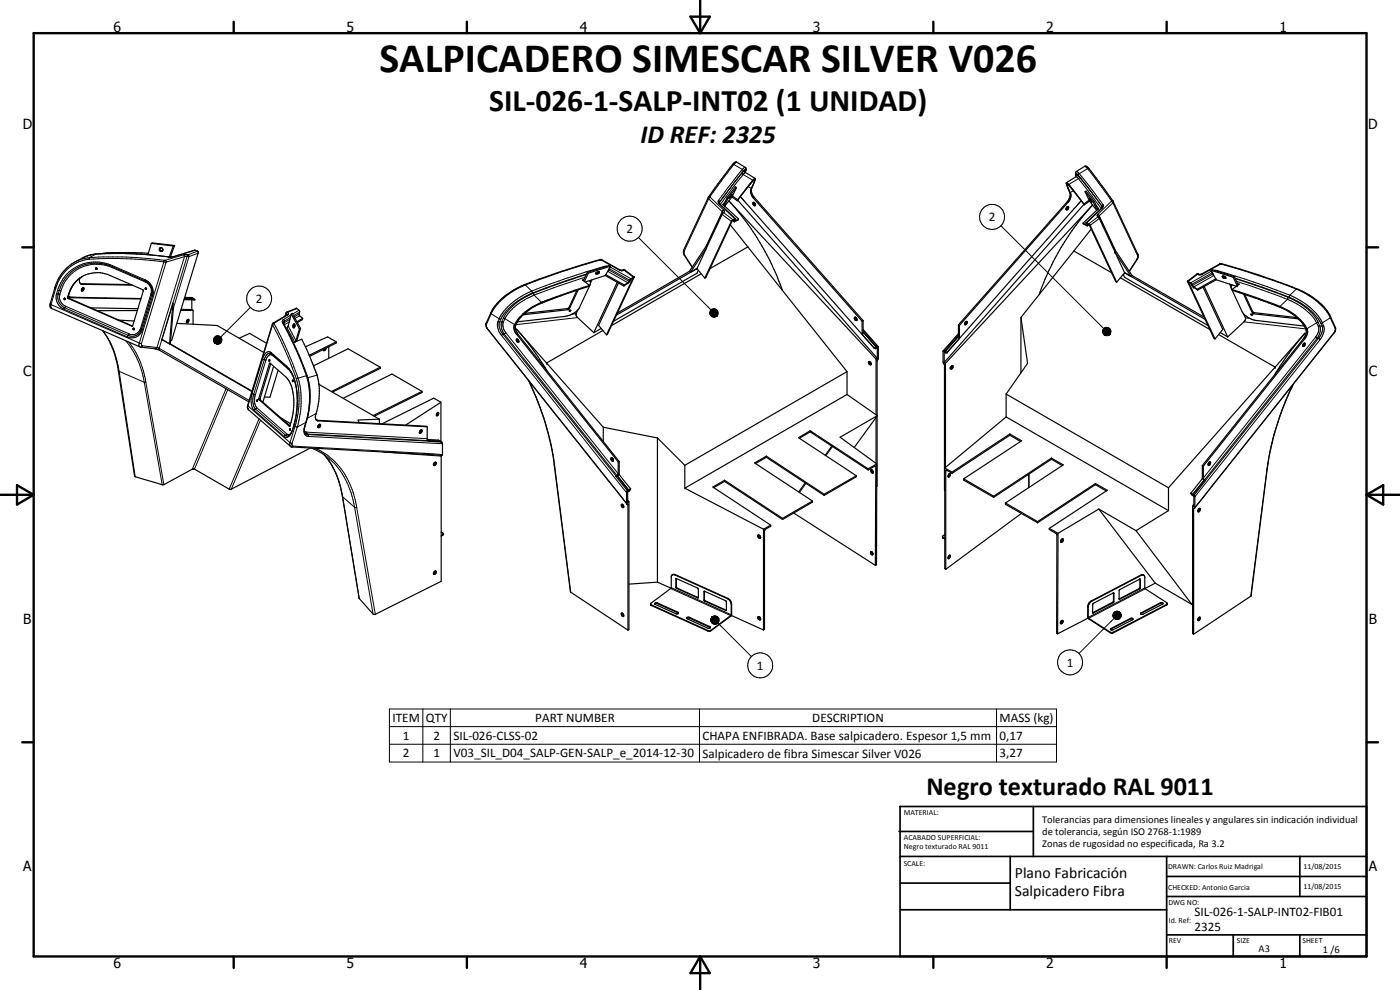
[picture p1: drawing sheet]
<svg xmlns="http://www.w3.org/2000/svg" width="420mm" height="297mm" viewBox="0 0 420 297" stroke-linecap="round" stroke-linejoin="round" font-family="sans-serif">
<defs><g id="words">
<text font-size="12.6" x="113.9" y="21.5">SALPICADERO SIMESCAR SILVER V026</text>
<text font-size="9.4" x="146.8" y="33.4">SIL-026-1-SALP-INT02 (1 UNIDAD)</text>
<g font-size="7.9">
<text x="192.2" y="42.8">ID REF: 2325</text>
<text x="278" y="238.4">Negro texturado RAL 9011</text>
</g>
<g font-size="4.7">
<text x="304.6" y="263.5">Plano Fabricación</text>
<text x="304.6" y="268.9">Salpicadero Fibra</text>
</g>
<g font-size="4.2">
<text x="34" y="9.6">6</text>
<text x="104" y="9.6">5</text>
<text x="174" y="9.6">4</text>
<text x="244" y="9.6">3</text>
<text x="314" y="9.6">2</text>
<text x="384" y="9.6">1</text>
<text x="6.8" y="38.7">D</text>
<text x="410.6" y="38.7">D</text>
<text x="7" y="112.9">C</text>
<text x="410.8" y="112.9">C</text>
<text x="7" y="187.1">B</text>
<text x="410.8" y="187.1">B</text>
<text x="7" y="261.4">A</text>
<text x="410.8" y="261.4">A</text>
<text x="34" y="290.4">6</text>
<text x="104" y="290.4">5</text>
<text x="174" y="290.4">4</text>
<text x="244" y="290.4">3</text>
<text x="314" y="290.4">2</text>
<text x="384" y="290.4">1</text>
</g>
<g font-size="3.9">
<text x="188" y="69.9">2</text>
<text x="296.7" y="66.4">2</text>
<text x="76.8" y="90.9">2</text>
<text x="227.1" y="200.9">1</text>
<text x="320.2" y="200">1</text>
<text x="117.8" y="216.6">ITEM</text>
<text x="120.9" y="222">1</text>
<text x="127.8" y="216.7">QTY</text>
<text x="130.1" y="222">2</text>
<text x="136.1" y="222">SIL-026-CLSS-02</text>
<text x="160.6" y="216.6">PART NUMBER</text>
<text x="243.8" y="216.7">DESCRIPTION</text>
<text x="300" y="216.7">MASS (kg)</text>
<text x="300" y="222">0,17</text>
<text x="120.9" y="227.2">2</text>
<text x="130.1" y="227.2">1</text>
<text x="136.1" y="227.2">V03_SIL_D04_SALP-GEN-SALP_e_2014-12-30</text>
<text x="210.8" y="222">CHAPA ENFIBRADA. Base salpicadero. Espesor 1,5 mm</text>
<text x="210.8" y="227.4">Salpicadero de fibra Simescar Silver V026</text>
<text x="300" y="227.2">3,27</text>
<text x="358.5" y="275">SIL-026-1-SALP-INT02-FIB01</text>
<text x="358.5" y="279.4">2325</text>
</g>
<g font-size="3.1">
<text x="312.7" y="246.8">Tolerancias para dimensiones lineales y angulares sin indicación individual</text>
<text x="312.7" y="250.4">de tolerancia, según ISO 2768-1:1989</text>
<text x="312.7" y="254">Zonas de rugosidad no especificada, Ra 3.2</text>
<text x="377.7" y="285.6">A3</text>
<text x="397" y="285.9">1 /6</text>
</g>
<g font-size="2.4">
<text x="271.2" y="244.4">MATERIAL:</text>
<text x="271.3" y="252">ACABADO SUPERFICIAL:</text>
<text x="271.3" y="254.6">Negro texturado RAL 9011</text>
<text x="271.2" y="259.7">SCALE:</text>
<text x="350.6" y="260.8">DRAWN: Carlos Ruiz Madrigal</text>
<text x="391.2" y="260.6">11/08/2015</text>
<text x="350.6" y="267">CHECKED: Antonio Garcia</text>
<text x="391.2" y="266.7">11/08/2015</text>
<text x="350.6" y="271.4">DWG NO:</text>
<text x="350.8" y="276.9">Id. Ref:</text>
<text x="350.8" y="282.8">REV</text>
<text x="371.2" y="282.9">SIZE</text>
<text x="390.9" y="282.9">SHEET</text>
</g>
</g></defs>
<g fill="none" stroke="#000" stroke-width=".35">
<path d="M218.3 59.2l.2 .3M218.3 59.2l-1.1 2.2-.3-.1 .6 .5M218.5 59.5l-1 2.3M219.1 59.2v.1M219.4 58.8l-.3 .5M219.4 58.8h.1M219.5 58.5l-.4 .7M219.6 58.5v-.2l-.2 .5M219.7 59.1l-2.2 2.7M219.7 59.1l1.6 1.1M219.8 58.8l-.1 .3M219.8 58.8l1.6 1.1"/>
<path d="M221 56.3l-.3-.3-2.4 3.2M221 56.3l-1.2 2.5M221 56.3l-2.5 3.2M221.4 59.9l-.1 .3M222.2 59l40.2 45.5M223.6 51.6l.1 .1M223.6 51.5v.1M223.7 51.7v-.2a.95 .95 0 0 0-.1-1.3l-2.5-1.5-.4-.1a7.7 7.7 0 0 0-2.5 3l-5.6 7.5-7.4 15.9 .1 1.5 2.4 3.7M223.7 51.7l2.9 1.9M225.8 54.4v.1M226.2 55l.2-1.1-1.2 1.3-3.9 5M226.2 55l-.2 .4a3.1 3.1 0 0 0-.4 3.3l33.1 37.7"/>
<path d="M226.2 55l-.1 .4a2.74 2.74 0 0 0 .3 3.8l32.6 37M226.6 53.6l-.4 1.4M226.6 53.6l-.8 .7-4.4 5.6M320.1 54.8l.1 .9 .9 2.1M320.1 54.8l.9 .9 4.3 5.5M320.5 56.3l.6 1.5M320.5 56.3l-.3-1.1 1.4 1.3 3.8 5M321.1 57.8v1.3l-.8 1.4-32.7 37M321.1 57.8a1.92 1.92 0 0 1 0 1.9l-.5 .9-32.7 37M323 53l-2.9 1.8M323 53l-.2-.8 .2-.8 2.7-1.6 .5 .2 7.8 10.3 7.5 16.2-.1 1.2-2.4 3.7M323.1 52.8l-.1 .2"/>
<path d="M323.2 52.7v.1M323.2 52.8h-.1M325.7 57.5l.3-.2 2.5 3.2M325.7 57.5l1.1 2.6M325.7 57.5l2.4 3.2M327 59.6l.5 .6M327 59.6h.1M327.1 59.6l.5 .9M27.5 79a13.3 13.3 0 0 1 6.2 1l9.9 4.3a3.4 3.4 0 0 1 1.9 4.1l-3.5 11.3M44.5 76l-9.1-.2-4.9 .3M45.4 73l6.6 .8M45.4 73l-1 3.4"/>
<path d="M45.4 73l.4-.1 6.6 .8M48.2 74.3l-.2 .6 .4 .5h.3M52 73.8l-1.2 3.3M52.4 73.7l-1.3 3.4M52.4 73.7l-.4 .1M183.2 79.9l-.4-.2-6.5 2M183.2 79.9l-1.4 2.5M183.2 79.9l-6.6 2.1M212 74.4l-2.8 6.2M212 74.4l-4.8 7.3M212.3 73.3l-5.4 8.1M215.8 60.7l.3 .6 4.6 4.3"/>
<path d="M216.9 63.8l-4.7 9.8-.2 .8M216.9 63.8h.1M217.5 61.8l4.1 3.9M219.2 67.5l5.2 6.6M219.5 66.3l-8 17.1M219.5 66.3h.1M219.9 66.2l.4 .3M220.2 66.5l.2-.6-.6 .3-7.9 17-.4 .2M220.2 66.5h.1M220.3 66.5h.1M220.4 66.5h.1M220.8 65.7l-1.3 .6"/>
<path d="M220.8 65.7l-.2 .5 1-.5M221.4 60.1l41.9 47.4M221.6 65.7v.3l-1.2 .5M224.4 74.1l-11.3 6.5M224.4 74.1l29.8 37.4M226 60.7a.62 .62 0 0 1 .6 .3 .62 .62 0 0 1 0 .7l-.6-.4zM226.2 60.7l.2 .6 .4 .3M320.5 62l-.4 .2-.2 .6M320.5 62h.1a.57 .57 0 0 1 0 .7 .57 .57 0 0 1-.6 .2l-.1-.1M320.5 62l-.1 .4-.5 .4M322.3 75.3l-15.9 19.9M322.3 75.3l11.3 6.5"/>
<path d="M324.4 60.2l-40.1 45.5-.6-.3M325 67l1 .4M325 67l1.3 .8M325.3 61.2l.1 .3M325.3 61.3l-41.9 47.5M325.9 66.9l.2 .5M326 66.8l-.1 .1M326 66.8h.1M326 66.8l.1 .1M326 67.4h.1M326.1 66.9l1.1 .7M326.3 67.7v.1"/>
<path d="M326.3 67.7v-.5l.6 .3 7.9 17 .3 .2M326.8 67.4l-.4 .3M326.8 67.2v.1M326.8 60.1l.2 .2M326.8 60.1l-1.5 1.1M327 60.3l2.1 2.8M327 60.3l-1.6 1.2M327.2 67.6h.1M327.2 67.6l7.9 17.1M327.4 60.2l.2 .3M327.5 68.7l-5.2 6.6M327.6 60.3v.2"/>
<path d="M327.6 60.5h.1M328.1 60.7l1.1 2.3M328.5 60.5l.9 2.2h.2M328.5 60.5l-.4 .2M329.2 63l-4.2 4M329.7 62.6l-.5 .4M329.8 65l.2 .2 4.5 9.6 .1 .9M330.8 62l-.2 .5-4.6 4.3M330.8 62.1h.1M334.3 74.5l5.5 8.2M334.6 75.7l2.9 6.1M334.6 75.7l4.9 7.3"/>
<path d="M19.4 89.5v.3h.2M20.4 89.3l21.9 .4M20.5 88.8l.5 .4M20.6 88.9l.8 .3 20.9 .4M23.4 83.9a9.3 9.3 0 0 0-2.9 5.4l19.3 8.5M24.2 85.1l15.1 .3M24.6 86.6l.4-.3a.63 .63 0 0 1 .1 .7 .63 .63 0 0 1-.6 .3zM24.6 83a9 9 0 0 0-4.2 6.5l19.4 8.3M24.9 86.3l-.4 .9M27.3 92.4l14.1 .2M28.9 80.4l.1 .4M29.1 80.8h-.3l-.1-.4h.3l.1 .4"/>
<path d="M30.8 99.2a25.9 25.9 0 0 1 4.7 12l5 31.8 8.4 2.5 8.8-4.7 .6-.1 10.8 6.2 24.1-12.5M35.7 96.1l4.6 .2M39.7 85.6l-15-.3-.4-.1-.4-.4v-1.3a9.2 9.2 0 0 1 9.1-.9l10 4.5-3.2 10.7M39.9 98.6h.4l-.1 .3-.2-.1zM40.1 98.5v.3h.2M41.2 93.2h-12M43.7 86.4l.1 .3 .2 .1M43.8 86.4l.2 .2-.1 .2M43.8 86.4l-.3 .3 .4 .1M51.9 91l.1 1.5M51.9 91l-1 12.2M51.9 91l-3.3 10.9 2.3 1.3"/>
<path d="M52 92.5h.1M52 92.5l-.9 10.7M53.1 97l12.1 .7 14 8M54.3 93.1h3.6M54.3 92.8l3.3 .1M55.4 89.3h2.1M55.4 89.2l2 .1M56.1 96.1l.4-.3a.51 .51 0 0 1 .1 .7 .51 .51 0 0 1-.6 .2zM56.4 95.8l-.4 .8M57.5 89.3l1 .5h-3.2M57.5 89.3l.4 .2h-2.5M57.6 90v2.9"/>
<path d="M57.6 92.9l.3 .2M57.9 93.1v4.2M58.3 89.8l-3.1 .1M85 96.8a87.3 87.3 0 0 1 7.7 18l.2 1.2a26.4 26.4 0 0 1-1.4 11.9l-.2 1.4 .4 .9M85.6 94.7l.5-1.1 2.9-1.1 .9 .8-.1 1.3 1 .9M86.1 94.4v.1M86.1 94.5l-4.4 2.7-7.4 24.4-.1 .6 .4 .7 12.9 11.2 45.1 2.6M86.4 97.9v.1M87.4 94.2l-.9 3.6-.4 .5M87.4 94.2l2.5 4.5M87.4 94.2l.3-.2 2.5 4.6M88.4 97.3l-.1 1"/>
<path d="M88.4 97.3h-.3l-.2 .4 .1 .6h.3M89.9 98.7l-1.1 3.5-.4 .5 .6-.3M90.2 98.6l-1.2 3.8M90.2 98.6l-.3 .1M90.8 95.5l-.1 .4-1.5 .9M90.8 95.5l-1.7 1.1M170.8 93.3l.5-.2-.2 .2zM171.3 93.1h.1M173.1 87.1l-2.4 5.3-.2 .1-13 1.5M173.4 93l-.5 1.2 .2 .8 5.1 4.8M173.5 87l-2.8 5.8-13.7 1.6M175.4 84.5l1.5 1.1"/>
<path d="M176.3 81.7l-1.1 2.3h-.4l.6 .5M176.3 81.7l.3 .3M176.6 82l-1.2 2.5M176.9 85.6l-.1 .3-12.3 4.3a18.7 18.7 0 0 0-9.1 6.2 2.49 2.49 0 0 0-.6 2.7l.6 1.1 30.4 38.3M176.9 85.6l-13.1 4.6a17.9 17.9 0 0 0-9.1 6.7 2.82 2.82 0 0 0 .3 3.3l30.5 38.4M176.9 84.2l.3 .4-.1 .9-3.2 6.8a6.3 6.3 0 0 1-4.5 2.7l-14.1 1.6M177 84.2l.2 .3M177.6 84l-.4 .9M178.8 82.1v.1M178.9 81.9l.9-.3a.64 .64 0 0 1-1 .5zM179.7 81.5l-.9 .4M179.7 81.5l.1 .1"/>
<path d="M180.4 98.6l-2.2 1.2M181 99.1l-17 9.8M181.6 82.7l-6 1.9M181.6 82.7l5.6 3.1M181.8 82.4l-.2 .3M181.8 82.4l5.6 3.1M185.2 84.7l-7 15.1M185.6 84.9l-5.9 12.7 2.3 2.9M187.2 85.8l1.3-.9 .8-1 .7-.5-8 17.1M187.4 85.5a3.8 3.8 0 0 0 1.9-1.8l1-.6-8 17.2-.3 .2M187.4 85.5l-.2 .3M190.3 83.1l-2.9-2.2-1.2 .2-5.7-3.2a185.8 185.8 0 0 0-24.7 8.2l-4 2.5a14 14 0 0 0-4.4 5.2l-1.6 3.4 .1 .8 .4 .6 41.8 52.6"/>
<path d="M206.9 81.4l.3 .3M206.9 81.4l-21.6 12.5M209.2 80.6h.1M209.2 80.6l2.3 2.8M209.2 80.6l-24.2 13.9M209.2 80.6l-2 1.1M209.6 81.1l-.4 .9-25.1 14.4M210.5 82.1l-26.9 15.6M234.8 87.1a77.9 77.9 0 0 0-16-26.8l44.1 47.4M256.7 95.2a.52 .52 0 0 0-.2 .7 .52 .52 0 0 0 .7 .2M256.7 95.2l.3 .2 .2 .7M256.7 95.2v.4l.5 .4"/>
<path d="M258.7 96.4v3.9M259 98.8l4.6 5.2M259 96.2v3.7h.3M259 96.2l-.3 .2M259.3 99.9l3.7 4.2 .6-.1M259.3 99.9l-.6 .4M259.7 99.7l3.6 4.2-.9 .6M259.7 99.7l-.4 .2M287.6 97.5v3.7M287.6 97.5l.3 .1M287.9 97.6v4l-.6-.4M289.9 96.4h.2a.61 .61 0 0 1 .1 .7 .61 .61 0 0 1-.7 .3v-.6z"/>
<path d="M290 96.4l-.1 .5-.4 .4M306.4 95.2v16.7M306.4 95.2l2 13.8-6.4 9.2M311.9 88.3a78.1 78.1 0 0 1 16-26.8l-44.2 47.5M336.2 83.4l26.9 15.5M337.1 82.3l.4 .9 25 14.5M337.5 81.8l2 1.2M337.5 81.8l-2.4 2.9M337.5 81.8l24.1 14M339.8 82.7l-.3 .3M339.8 82.7l21.5 12.4M356.4 84.4v.1"/>
<path d="M356.4 84.4l1.3 .9a2.56 2.56 0 0 0 1.6 1.5M356.4 84.5h.1M356.4 84.4l2.7-2.1h1.4l5.7-3.2 1.8 .4a204.3 204.3 0 0 1 21.1 7.1 22.6 22.6 0 0 1 7.7 4.9l2.3 2.9 1.7 4-.3 1.3-41.9 52.7M356.4 84.5l7.9 17 .3 .2M359.3 86.8l.1 .2M359.4 87a3.4 3.4 0 0 1-2-1.9l-.7-.4 7.9 17M361 86.1l6 12.7-2.4 2.9M361.4 85.9l7.1 15.2M363.5 81.1l.3-.2 6.6 2.1M363.5 81.1l1.4 2.6M363.5 81.1l6.6 2.1M364.9 83.7l.1 .2"/>
<path d="M364.9 83.7l-5.6 3.1M365 83.9l6 2M365 83.9l-5.6 3.1M366.2 99.8l2.3 1.3M366.8 82.9l.1-.1a.59 .59 0 0 1 .6 .1 .59 .59 0 0 1 .2 .6l-.6-.1zM366.8 83h.1M367 82.8l.8 .4M369 85.2l.5 .9M369.7 85.4l-.1 .4M369.7 86.9l11.5 3.9a21.3 21.3 0 0 1 10.5 6.9 2.46 2.46 0 0 1 .7 2.2l-.6 1.5-30.7 38.5M369.7 86.9l.2 .2 10.5 3.6a24 24 0 0 1 10.3 6.1 3.8 3.8 0 0 1 1.3 3.3l-.8 1.5-30.4 38.1M369.8 85.5l-.3 .3v.7l3.3 7a5.9 5.9 0 0 0 4.5 2.7l14.1 1.6"/>
<path d="M370.1 83.2l1.2 2.5M370.4 83l1.1 2.3h.4l-.6 .4M370.4 83l-.3 .2M371.3 85.7l-1.6 1.2M373.2 94.2l.6 1.2-.2 .9-5.1 4.8M373.2 88.2l2.8 5.9 13.7 1.6M373.5 88.3l2.6 5.4 13.1 1.6M375.4 94.3l.4 .2zM50.9 103.2h.2M50.9 103.2l24.7 14.3M51.1 103.2l24.5 14.1M51.2 102.1l.3 .1 8-26.5-.2-.3-.9-.3-6.2 1.9h-1.6a122.2 122.2 0 0 0-17.8-.9 15.4 15.4 0 0 0-8.1 1.4l-2.1 1.1a12.6 12.6 0 0 0-6.1 7.6l-1.5 5.2 .1 .7 .3 .4 26.7 11.6 4.8 .6 .9 .3 26.9 15.6"/>
<path d="M71.8 101.5l3.1-1.5 5.1 3M80.8 108h.2l-.2 .4zM80.9 109l4.9 4.1a9.7 9.7 0 0 1 2.4 6.6 23.1 23.1 0 0 1-1.2 8l-.2 .2-9.1-8zM81.2 106l4.9 4.2a13.6 13.6 0 0 1 3.1 9.2v.6a25.4 25.4 0 0 1-1.9 10.1l-.9 .8M81.2 109.2l-3.1 10.7 8.9 7.9M81.2 109.1v.1M82.1 109.9l-3.2 10.7M83.5 111.1l-2.5 8.1-1.7-.1M87.8 114l.2 .2-.2 .3zM87.8 114.5h.1M89 102.4l1.6-.6 1.4 3a35 35 0 0 1 3.8 11.8 25 25 0 0 1-1.2 8.4l.3 1M94.1 109.8l10.4-5.2 9.6 5.6"/>
<path d="M95.7 115.3l18.2 10.5M97 104.9v.1M97.5 104.6l-.5 .4M97.9 104.4l-.4 .8-.5-.2M98.7 104.1v3.4M100.9 102.6l-2.6-1.5-6.7 3M100.9 102.6v.3l-8 4M100.9 102.6l-8.1 4M114.1 110.2v.3l-14.3 7.1M114.1 110.2l-14.6 7.3M126.6 117.4v.4l-14.3 7.1M126.6 117.4l-14.6 7.3"/>
<path d="M126.6 117.4l-9-5.2-14.6 7.3M155 101.8a.56 .56 0 0 1 .6 .3 .56 .56 0 0 1-.1 .6l-.5-.4zM155.3 101.7l.1 .5 .3 .3M158.6 114.1a83.2 83.2 0 0 1 7.7 25.3l4.9 38.1 17.3 11.6M164 108.9l-9-10.1 4.2 5.1 4.9 7.3M164 108.9l17 19.3M254.2 111.5v6.9M254.2 118.4l9.1 6.3M254.2 118.4l-48.7 28.1M254.2 111.5l-48.7 28.1M258.7 100.3l3.7 4.2M260.7 108.5a.56 .56 0 0 1 .6 .3 .56 .56 0 0 1-.1 .7l-.5-.4z"/>
<path d="M260.9 108.5l.2 .6 .3 .2M262.4 104.5h.1M262.5 104.4l-.1 .1M262.5 104.4l.3 .2 .5-.2v3.1M262.5 104.4v.1M262.7 104.6h.1M262.9 107.7v16.8M263.3 107.5l-.4 .2M263.6 104v3.5l-.4 .7v16.4M263.6 104v.1M283.1 105.3l-.1 3.3 .5 .9v37.7M283.3 105.2l-.2 .1"/>
<path d="M283.3 105.2l.4 .2M283.4 108.8l.3 .2M283.7 109v31.2M284.2 105.7l-.5 .1-.3-.2v3.2M284.2 105.7l-.1 .1M285.5 109.9l.2-.1a.5 .5 0 0 1 .3 .6 .5 .5 0 0 1-.6 .3l-.2-.4zM285.5 103.3l-1.8 2.1M285.8 109.7l-.1 .5-.5 .3M287 101l.3 .2M287 101l-3.7 4.2M287.3 101.2l-3.6 4.2M287.3 101.2l-.8 1"/>
<path d="M287.5 101.2h.1M287.6 101.2h-.3M287.6 100.1l-4.5 5.1M302 118.2v6.9M302 118.2l48.7 28.1M365.7 100.4l17 9.8M382.7 110.2l8.9-10.2-5.3 6.7-3.7 5.7M382.7 110.2l-32 36.1M388.1 115.3a83.6 83.6 0 0 0-7.8 25.4l-4.8 38-17.3 11.6M391.2 103.1l.4-.1a.62 .62 0 0 1 0 .6 .62 .62 0 0 1-.6 .3zM391.4 103l-.4 .8M77.1 120.1h.2l-.1 .3z"/>
<path d="M77.1 120.4h.1M84.4 125.5l2.8 1.6M86.9 128.7h.3l-.1 .4zM87 129.1h.1M93.5 134.5l2.9 1.3 2.6 2M94.9 126l33 1.9 .3 .2M94.9 126l.5 .3 32.8 1.8M95.6 127.6l.4-.3a.52 .52 0 0 1 .1 .7 .52 .52 0 0 1-.7 .2zM95.9 127.3l-.1 .6-.4 .2M97.3 136.4a24.5 24.5 0 0 1 5.5 12.6l5 30.5 4.2 4.7 .5 .2 19.9-10 .1-37.7M113.9 125.8v1.3M113.9 125.8l-6.4 .2 .3 .8"/>
<path d="M126 129.2l.5-.3a.56 .56 0 0 1 .1 .7 .56 .56 0 0 1-.7 .2zM126.4 128.9l-.1 .5-.5 .4M128.2 128.1v3.7l.2 .4M128.3 131.9l3.3 .1 .6 .4M128.3 132l.1 .1M128.4 132.2h.1M128.5 132.2l3.7 .2M128.5 132.2l3.7 .2 .3 .2-3.6-.2zM130.2 138.9l.6-.2a.63 .63 0 0 1 0 .6 .63 .63 0 0 1-.6 .4l-.1-.2zM130.6 138.7v.4l-.5 .4M131.2 123.9l.2-.2a.51 .51 0 0 1 .2 .7 .51 .51 0 0 1-.6 .2zM131.3 123.8l-.3 .8"/>
<path d="M132.2 132.4l.6 .6-.1 3.6M132.3 120.7l-10.6 6.9M132.3 120.7l-2.1-1.2-15.6 7.7M132.3 120.7v11.8M132.5 136.7h.1M132.7 136.6l-.1 .1M181 128.2v4.2M181 128.2l16.3 3.2M183.3 137.5a.53 .53 0 0 1 .7 .2 .53 .53 0 0 1-.2 .7l-.5-.6zM183.7 137.3l.1 .7 .3 .2M185.5 138.6v3.6l-.3 .5M185.8 138.5v3.9"/>
<path d="M185.8 138.5l-.3 .1M197.3 131.4l8.2 8.2M197.3 131.4v43.3M205.5 139.6v6.9M230 137.2l17.3 11.4M230 137.2l-3.3 1.9M230 136.9l-3.5 2 17.3 11.4M230 136.9l17.3 11.4M230 136.9v.3M243.2 129.6l17.4 11.4M243.2 129.6l-3.3 1.9M243.2 129.2l-3.6 2.1 17.4 11.4"/>
<path d="M243.2 129.2l17.4 11.5M243.2 129.2v.4M249.6 133.9l-1.9 2.7M262.9 125.3v13.7M263.1 139.2l-.1 30.3-.3 .1M263.1 139.2l-2.5 1.5M263.2 124.9l-.1 21.1M263.3 124.7l-6.9 9.6M263.3 124.7l-11.2 6.5 11 8M302 125.1l-18.5 15.3M302 125.1l48.7 28.1M303.1 130.6l3.2 1.9"/>
<path d="M303.1 130.6l-17.4 11.4M303.1 130.2l-17.4 11.4M303.1 130.2l3.5 2-17.4 11.5M303.1 130.2v.4M315.5 137.8l3.3 1.9M315.5 137.8l-17.3 11.4M315.5 137.5l-17.3 11.4M315.5 137.5l3.6 2-17.4 11.4M315.5 137.5v.3M360.8 139.7v3.9M360.8 139.7l.3 .2M361.1 139.9v3.7l.7 .6"/>
<path d="M363 138.6l-.4 .8M363.1 138.6l-.5 .4v.5M363.1 138.6h.1a.62 .62 0 0 1 0 .7 .62 .62 0 0 1-.6 .3v-.1M132.4 159.7l.6 .4-.1 .4-.5 .4M184.9 142.9l3.5 4.3M185.2 142.7l3.5 4.4M185.2 142.7l-.3 .2M185.2 142.7l.9 1.1M185.4 142.6h.1M185.8 142.4l-.6 .3M185.8 142.4l3.5 4.3M186.7 151.3a.5 .5 0 0 0-.1 .7 .5 .5 0 0 0 .6 .2"/>
<path d="M186.7 151.3l.4 .4 .1 .5M186.8 151.3l.4 .8M187 144.9l1.7 2.2M188.1 151.2l.3 .1M188.4 147.2l-.4 .6 .1 3.4M188.4 151.3h.1M188.4 150l.4 .6M188.4 151.3l.1 37.8M188.7 147.1l-.3 .1M188.8 150.6v38.3l-.3 .2M189.3 146.7l-.6 .4M189.3 146.7l-.9 .9v3.2l.4-.2"/>
<path d="M205.5 146.5l23.6 12.3M217.5 144.4l17.4 11.5M217.5 144.4l-3.3 1.9M217.5 144.1l-3.6 2 17.4 11.5M217.5 144.1l17.4 11.4M217.5 144.1v.3M229.1 158.8v30.2M231.3 157.6v.3l-1.6 .9-.3 .4v29.6l-.3 .2M231.3 157.6l-2.2 1.2M234.9 155.5v.4M238.2 153.9l24.5 15.7M241.6 144.9l-1.9 2.7"/>
<path d="M243.8 150.3v.4l-8.9 5.2M243.8 150.3l-8.9 5.2M247.3 148.3v.3M257 142.7v.3l-9.7 5.6M257 142.7l-9.7 5.6M260.6 141l1.9-1.1 .3 .1-.1 29.6M260.6 140.7v.3M261.4 141a.59 .59 0 0 1 .6 .3 .59 .59 0 0 1-.2 .7l-.5-.6zM261.7 141l.4 .8M283.5 140.4v30.2l.3 .2M283.5 140.4l2.2 1.2M284.8 142.2l.3-.1 .1 .3-.2 .6-.4 .1z"/>
<path d="M284.9 142.2l-.4 .7M285.7 142l-1.6-.9-.3 .1v29.6M285.7 141.6v.4M289.2 143.7v.4l9 5.1M289.2 143.7l9 5.2M298.2 148.9v.3M301.7 150.9v.4l9.7 5.5M301.7 150.9l9.7 5.6M306.5 154.1l-22.7 16.7M308.8 142.2v4.1M311.4 156.5v.3M314.9 158.5v.4l2.1 1.2 .2 .3-.1 29.6 .3 .2"/>
<path d="M314.9 158.5l2.6 1.5M328.7 145.4l3.3 1.9M328.7 145.4l-17.3 11.4M328.7 145.1l-17.3 11.4M328.7 145.1l3.6 2-17.4 11.4M328.7 145.1v.3M329.8 152.7l16.9 22.3M329.8 152.7l-12.3 7.3M329.8 152.7l11.1 6.5M340.9 159.2l16.8 22.2M350.7 146.3v6.9M350.7 153.2l-9.8 6"/>
<path d="M357.4 148l.9 .9v3.2l-.4-.3M357.4 148l.6 .3M357.9 151.8v38.3l.3 .2M358 148.3h.1M358 148.3l.3 .2M358.3 148.5l.3 .2v3.7l-.4 .3v37.6M358.3 151.3l-.4 .5M358.6 148.8v.1M359.6 152.8l.5-.3a.63 .63 0 0 1 0 .7 .63 .63 0 0 1-.5 .3zM359.9 152.6l-.4 .8M360.8 143.6l.7 .4-3.5 4.3M360.8 143.6l-3.4 4.4"/>
<path d="M361.5 144l.3 .2M361.8 144.2l-3.5 4.3M130.6 171.3h.2a.57 .57 0 0 1 0 .7 .57 .57 0 0 1-.7 .2M130.6 171.3l-.4 .3-.1 .6M130.6 171.3v.5l-.5 .4M133 160.2l-.6 .5M197.3 174.7l4.1 1.8M197.3 174.7l-8.5 .6M201.7 172.5h.9l15.9 7.2 .6 .6 .3 1v3.4l-6 4.4-.6 .1-17.5-7.8v-.4l6.1-4.5 .1-3.7 .5-.5h.5l16.1 7.3 .6 .6 .4 1-.2 3.6-6 4.4-.6 .2-17.4-7.7-.2-.5M202.8 173.7l.2 2.8 6.5 2.9M202.9 173.6l6.5 2.8 .2 .3v2.6M202.9 173.6l-.1 .1"/>
<path d="M203 173.6l.1 2.8 6.5 2.9M209.5 179.4h.1M209.6 179.3l-.1 .1M211.3 177.5l6.7 2.9v2.7l-6.6-2.8zM211.4 177.4l.1 2.8 6.5 2.9M227.5 160.6a.56 .56 0 0 1 .7 .2 .56 .56 0 0 1-.2 .7l-.4-.2zM227.7 160.5l.2 .6 .4 .2M261.5 165.5h-.1a.6 .6 0 0 0-.1 .6 .6 .6 0 0 0 .6 .4l.1-.1M261.5 165.5l.4 .4 .1 .5M261.6 165.5l.1 .5 .3 .3M282.9 161.1l.6 .4M283.5 160.4l-.6 .6v.4l.6 .3"/>
<path d="M284.8 166.8l.2-.2a.53 .53 0 0 1 .1 .6 .53 .53 0 0 1-.5 .3zM284.9 166.6l-.4 .8M317.5 160l-.1 30.2M318.5 162l.6-.3v.6l-.4 .4-.4-.1zM318.8 161.7l-.1 .6-.4 .2M334.2 177.9v2.5l-.2 .3-6.1 3.2M334.2 177.9h.1M335.9 179.8h.1M342 173.8l.3 .1v2.4l-.3 .4-6 3.1M342 173.8l-6 3.1-.1 2.9M342.1 173.7v2.6l-.2 .3-6 3.1M342.9 172.5l-15.7 8.2-.6 1.2 .1 3.6 6.6 4.2 .5 .1 16.5-8.7"/>
<path d="M342.9 172.5l.4 .1 .3 .5v3.4M343 172.5l-.6 .1-15.1 7.8-.5 .6-.3 .8v3.7M343 172.5l.3 .1M343.6 176.5l6.5 4.3 .2 .6-16.5 8.5h-.5l-6.8-4.4M346.7 175l11 6.4M346.7 175l-3.1 1.6M186.7 183.9a.5 .5 0 0 0-.2 .7 .5 .5 0 0 0 .7 .2M186.7 183.9l.4 .5 .1 .4M186.8 184l.4 .8M196.5 181.2l.8-.1 6.3 2.9M196.5 181l.8-.1 6.1 2.8 .2 .4h-.8l-6.1-2.7zM206.1 185.5l.3-.2 .4 .1 6.3 2.9"/>
<path d="M206.1 185.3l.7-.1 6.2 2.8 .1 .4-.7 .1-6.2-2.8zM213.1 188.3h.1M213.2 188.2v.1M219.5 184.7l9.6 4.3M227.5 185.1a.53 .53 0 0 1 .7 .2 .53 .53 0 0 1-.2 .7l-.4-.2zM227.7 185v.5l.6 .3M318.5 186.3l.4-.2a.64 .64 0 0 1-.5 1.1l-.2-.3zM318.8 186.1l-.2 .6-.4 .3M326.5 185.5l-9.1 4.7M328 181.1l6.3-3.1v2.6l-.2 .2-6 3.1-.2-.1zM333.3 188.6l5.9-3.1h.5l.3 .2-.1 .3-5.9 3a.45 .45 0 0 1-.5 .1 .45 .45 0 0 1-.2-.5zM340 185.8l-.8-.1-5.9 3.1"/>
<path d="M342.3 183.9l6-3.1 .7 .1-.1 .4-5.8 3a.41 .41 0 0 1-.5 .1 .41 .41 0 0 1-.3-.5zM349 181.1l-.7-.1-6 3.2M357.9 181.2l-.2 .2M359.6 185.5l.3-.3a.52 .52 0 0 1 .2 .6 .52 .52 0 0 1-.6 .3zM359.9 185.2l-.4 .9"/>
<circle cx="48.4" cy="74.9" r=".56"/>
<circle cx="19.4" cy="89.7" r=".24"/>
</g>
<g fill="none" stroke="#000" stroke-width=".3">
<path d="M212.6 59.2l.1 .4M212.7 59.6l4 3.9M212.7 59.6l-7.4 15.9M213.1 59v.2M213.1 59l-.5 .1M213.1 59.2l4.1 3.8M213.1 59.2l-.4 .4M219.2 56.3l-3.3 4.4M220.2 49.4l-7.1 9.6M220.2 49.4h-.4M220.2 49.4l2.6 1.4M221.1 48.7l-.9 .7"/>
<path d="M222.8 50.8l-7.2 9.3M222.8 50.8l.2 .6M222.8 51.8l-3.3 4.1M222.8 51.8v.4l.2 .2M223 51.4l-7.2 9.4 .1-.1M223 51.4a.62 .62 0 0 1 .8-.5 .85 .85 0 0 1-.4 1l-.4 .5M223 52.4l-6.8 8.9M223 52.4l3 1.7M223.6 51.2h.1M223.6 51.2v.4M223.6 51.2l-.8 .6M223.6 50.2l-.8 .6"/>
<path d="M224.5 56l1 .5M225.6 56.5l-.2 .3M226.4 59.2l-.2 .3M322.1 57.2l-1 .6 .2 .2M323 51.4l.9 .7M323.1 52.8l.1-.4 .7 .6M323.7 53.6l6.8 9M323.7 52.7l-.8-.6a.92 .92 0 0 0 .5 1.2l.3 .3M323.7 52.7l7.1 9.4M323.7 53.6l-3 1.8M323.9 53l-.2 .6M323.9 53l2 2.5"/>
<path d="M323.9 52.1l7.1 9.3M323.9 52.1l-.2 .2v.4M325.5 49.9l.9 .7M326.1 55.8l2.3 2.9M326.4 50.6l7.2 9.6M326.4 50.6l.5 .1M326.4 50.6l-2.5 1.5M328.8 59.3l2 2.7-.1-.3 .3-.3M26.7 77.8a119.5 119.5 0 0 1 22.5 .8M26.7 77.8l-.8 .1a12.2 12.2 0 0 0-5.8 2.9l-.6 .6a12.4 12.4 0 0 0-2.7 5M26.8 77.3l4.2-.2a110.5 110.5 0 0 1 18.3 1M26.8 77.3l-.1 .5"/>
<path d="M26.8 77.3l-2.2 .4-2 .9M27.5 79a11.4 11.4 0 0 0-9.3 7l-.4 1.2M28.7 76.2a9.2 9.2 0 0 0-4 1.3M28.7 76.2l-1.9 1.1M28.8 76.2h-.1M31.4 76.1l-2.7 .1M31.4 76.1h8.2l10.9 1M31.7 75.9l-.3 .2M33.8 79.7a11.8 11.8 0 0 0-16.5 7.4M33.8 79.7l-.1 .3M33.8 79.7l9.8 4.3M49.2 78.6l.7 .1"/>
<path d="M49.2 78.6l-7.4 24.3M49.3 78.1h.3M49.3 78.1l-.1 .5M49.6 78.1l.3 .6M49.9 78.7l-7.5 24.4M50.5 77.1h.1M50.6 77l-.1 .1M52.2 77h.2M52.4 77l-1.9 .1M55.1 76.5h1.4M55.1 76.5l.3 .5M55.1 76.5l-5.5 1.6"/>
<path d="M55.4 77l-5.5 1.7M55.4 77l-8.3 27.3M56.2 76.9l.5 .1M56.2 76.9l-8.4 27.6M56.2 76.9l-.8 .1M56.5 76.5l.2 .5M56.5 76.5l-.3 .4M56.7 77l-4.7 15.5M58.5 75.1l-6.1 1.9M59.3 75.4l-2.8 1.1M59.5 75.9l-2.8 1.1M180 77.9h.1"/>
<path d="M180.1 77.9l.1 .1M180.2 78h.2M180.2 78l-11.3 3.4-11.3 4.1M180.4 78l5.5 3.1M180.7 78h-.3M181.3 79.9l-10.9 3.5-10.8 3.9M181.3 79.9l.1 .2M182.3 79.9h-1M191.6 71.2l21.8 21.8M205.2 75l.1 .5M205.3 75.5l.1 1M205.4 76.5l2.4 3.6"/>
<path d="M205.4 76.5v.1M215.6 60.1l-.1 .4 .4 .7M215.6 60.1l.3 .6M215.9 61.2l4.6 4.5M215.9 61.2l.2 .1M215.9 60.7h-.1M216.7 64v.3M216.7 64.3l-4.7 10.1M216.7 63.5l.2 .3h.3M216.7 64.3l2.8 2.1M216.7 63.5l-4.8 10.5M217.2 63.8l-.5 .5"/>
<path d="M217.2 63.8l2.8 2.1M217.2 63l.2 .6-.2 .2M217.2 63l-.5 .5M217.8 60.2l-.9 1.1M220.1 66.1l.2 .2M220.6 66l.2 .2M300.4 67.7l30.8 30.9M320.3 60.5l.2 .2M326.1 67.3l-.1 .1M326.6 67.3l-.2 .2M328.9 61.5l.8 1.1M329.5 64.3l-.2 .4 .2 .4"/>
<path d="M329.5 64.3l.4 .5M329.5 65.1l.4 .5M329.5 65.1l-2.8 2.1M329.8 65l-.3 .1M329.9 65.6l4.7 10.1M329.9 65.6l-2.7 2M329.9 64.8l-.1 .2M329.9 64.8l4.9 10.4M330 65.2l-.1 .4M330.6 62.5h.2M330.8 62.5l-4.7 4.4M331 61.4l.1 .6-.3 .5"/>
<path d="M333.5 60.4l-4 3.9M333.5 60.4l.5 .5M333.6 60.2l-.1 .2M333.6 60.2l.4 .1M334 60.9l-4.1 3.9M334 60.9l7.4 15.9M334.1 60.5l-.1 .4M341.2 77.7l-2.3 3.7M341.2 77.7l.1 .2M341.4 76.8l-.2 .9M341.4 76.2v.6M366 79.2h.1"/>
<path d="M366.1 79.2l.1 .1M366.2 79.3l-5.4 3M366.6 79.2l15.4 4.9 7 2.6M366.6 79.2l-.4 .1M366.6 79.2h.1M366.6 79.1v.1M15.1 91.2l.2 .2M15.3 91.4v.8l.2 .3M15.3 91.4l26.5 11.5M16.5 86.2l.3 .2M16.8 86.4l-1.5 5M17 88.1l1 .2"/>
<path d="M17 88.1a4 4 0 0 0 2.2 4.7M17.3 87.1l.5 .1M17.3 87.1l-.3 1M17.8 87.2l.5 .1M17.8 87.2a4 4 0 0 0 0 3.7l1.3 1.3 19.4 8.4M18 88.3a2.99 2.99 0 0 0 1.7 3.6M18.3 87.3l-.3 1M19.2 92.8l19 8.3M19.7 91.9l-.5 .9M19.7 91.9l19 8.3M20.4 89.1l-.1 .1M20.6 89.5l-.1 .1"/>
<path d="M20.7 88.1l-.1 .1M21 89.2l-.4 .1M24.3 85.1l.4 .2M30.9 99.2a26.2 26.2 0 0 1 4.9 12.2M33.7 80.3a11.2 11.2 0 0 0-15.4 7M33.7 80.3l9.9 4.3M33.8 80l-.1 .3M39.7 97.8h-.2M42 99.7a2.81 2.81 0 0 1-3.5 .9M42.2 98.6l.5 .5M42.2 98.6a2.49 2.49 0 0 1-3.5 1.6M42.7 99.1a3.2 3.2 0 0 1-4.5 2"/>
<path d="M43.6 84v.3M43.6 84a3.9 3.9 0 0 1 2.2 4.6M43.6 84.3v.3M43.6 84.6a3 3 0 0 1 1.7 3.6M45.3 88.2l.3 .2M45.3 88.2l-3.1 10.4M45.5 88.4l.3 .2M45.8 88.6l-3.1 10.5M55.4 89.5h2.5M57.6 89.3h.1M75.1 92.2l-8.9 8.9M81.7 97.2l.1 .2"/>
<path d="M81.8 97.4l3.8 7.8 3.3 8.5M81.8 97.4l-7.4 24.4M82 96.9h.3M82.2 97.1a90.9 90.9 0 0 1 7.9 18.8l.2 2.7a25.9 25.9 0 0 1-.5 7.3l-.6 2.2M82.2 97.1l-.4 .3M82.3 96.9l-.1 .2M84.8 96.9h.4M84.8 96.9l4.3 8.5 2.8 7.3M85.1 95.9l.2 .5M85.1 95.9l-.4 .5 .1 .5M85.2 96.9l.2 .5M85.3 96.4l-.3 .4"/>
<path d="M85.3 96.4l-.1 .5M85.4 97.4l-.1 .1M85.8 93.9l.2 .2M86 94.1l-.2 .5M86 94.1l.1 .3 .3 .1M86.1 93.6l.2 .1M86.1 98.3l2.3 4.4M86.3 93.7l-.3 .4M86.3 93.7l.3 .3-.2 .5M86.4 94.5l-4.1 2.4M86.5 97.8l2.3 4.4M86.8 96.6l-1.4 .8"/>
<path d="M87 95.8l-1.8 1.1M87.2 95.2l-1.9 1.2M87.4 94.5l-2.3 1.4M89.1 92.6l-2.8 1.1M89.7 93.1l-1.9 1.1M89.8 94.2l-1.5 .9M89.9 94.7l-1.4 .8M89.9 93.6l-1.8 1.1M145.9 97l.1 .3M146 97.3v.6l.3 .7M146.3 98.6h.1M146.3 98.6l36.7 46.1"/>
<path d="M147.4 93.8v.3M147.4 94.1l-1.4 3.2M147.4 94.1l2.4 1.5M149.5 96.4l.4 .2M149.5 96.4a4.4 4.4 0 0 0 1 4.3M149.8 95.6l.5 .2M149.8 95.6l-.3 .8M149.9 96.6a3.7 3.7 0 0 0 1 3.7M150.3 95.8l-.4 .8M150.6 96.5l.4 .2M150.6 96.5l-.2 .8 .1 1.2 .8 1.7M150.6 96.5l-.7 .1"/>
<path d="M151 96.7v1.5l.8 1.6M151.1 95.4l.4 .2M151.1 95.4l-.5 1.1M151.5 95.6l-.5 1.1M151.5 95.6l3 1.8M151.8 99.8l33.7 42.4M151.8 99.8l-.5 .4M154.8 97.6l-.5 .1M155 98.8h-.3M157.6 85.3v.2M157.6 85.5a24.5 24.5 0 0 0-7.7 5.1l-1.5 1.8-1 1.7M157.6 85.5l2 1.8"/>
<path d="M159.6 87.3l.2 .6M159.6 87.3a18.6 18.6 0 0 0-9.8 8.3M159.8 87.9a18.3 18.3 0 0 0-9.5 7.9M160.1 88l.2 .6M160.1 88a17.9 17.9 0 0 0-9 7.4M160.3 88.6a18.3 18.3 0 0 0-7.9 5.5l-.9 1.5M160.3 88.6l2.2 2.1M170.3 92.6l.2 .3M170.7 92.4l.1 .3M172.9 94.1l-1.2 .2M173.3 95.3l-18.5 2.1M175.2 83.9l-.4 .1"/>
<path d="M175.6 83.2l-15.3 5.4M175.9 82.4l-9.9 3.3-5.9 2.3M176.1 82.2l-6.2 2-10.1 3.7M182.4 81.4h.1M182.4 81.4l6 3.4M182.6 80.9l.1 .1M182.7 81l-.3 .4M182.7 81l6.1 3.4M182.8 80.6h.1M182.9 80.6l6.1 3.5M182.9 80.6l-.2 .4M183.1 80.1h.1"/>
<path d="M183.2 80.1l6.2 3.6M183.2 80.1l-.3 .5M186.1 81l-.2 .1M187 81l3.1 2.2M187.5 81l-.9 .3-.7-.2M209.2 80.6h.1M213 93.9l2.1 .9-2.1-.7zM213 94.1l2.1 .7-2-.4zM213.1 93.6l2 1.2-2.1-.9zM213.1 94.4l2 .4-1.9-.2zM213.1 93.3l2 1.5-2-1.2zM213.2 94.6l1.9 .2h-1.7z"/>
<path d="M213.3 93.1l.2-.2 1.6 1.9zM213.3 93.1l1.8 1.7-2-1.5zM213.4 94.8h1.7l-1.5 .2zM213.5 92.9l.2-.1 1.4 2zM213.6 95l1.5-.2zM213.7 92.8l.2-.1 1.2 2.1zM213.9 95.1l1.2-.3zM213.9 92.7l.3-.1 .9 2.2zM214.2 95.1l.9-.3zM214.2 92.6l.3 .1 .6 2.1zM214.4 95.1l.7-.3zM214.5 92.7l.2 .1 .4 2z"/>
<path d="M214.7 95l.4-.2zM214.7 92.8l.3 .1 .1 1.9zM214.9 94.9l.2-.1zM215 92.9l.2 .1-.1 1.8zM215.2 93l.1 .3-.2 1.5zM215.3 93.3l-.2 1.5zM215.4 94.3l-.3 .5zM215.4 93.5l-.3 1.3zM215.5 94.1l-.4 .7zM215.5 93.8l-.4 1zM259 99.1l.6 .7M259 99.6l4 4.5"/>
<path d="M330.9 99.4l2.1 1-2.1-.7zM330.9 99.2l2.1 1.2-2.1-1zM330.9 99.7l2.1 .7-2-.4zM331 98.9l2 1.5-2.1-1.2zM331 100l2 .4-1.9-.2zM331.2 98.7l.1-.2 1.7 1.9zM331.2 98.7l1.8 1.7-2-1.5zM331.3 98.5l.2-.2 1.5 2.1zM331.5 98.3h.3l1.2 2.1zM331.8 98.3l.3-.1 .9 2.2zM332.1 98.2l.2 .1 .7 2.1zM332.3 98.3h.3l.4 2.1z"/>
<path d="M332.6 98.3l.3 .2 .1 1.9zM332.9 98.5l.2 .1-.1 1.8zM333.1 98.6l-.1 1.8zM333.2 98.8l.1 .3-.3 1.3zM333.3 99.9l-.3 .5zM333.3 99.1l-.3 1.3zM333.4 99.7l-.4 .7zM333.4 99.4l-.4 1zM337.5 81.8h.1M359.1 82.3h.3M359.4 82.3l-2.8 2.2M359.4 82.3l.7 .2 .7-.2"/>
<path d="M359.7 82.3h-.3M360.5 82.3h.3M363.5 81.4l-6.2 3.5M363.5 81.4l.3 .5M363.6 81.3l-.1 .1M363.8 81.9l-6.1 3.4M363.8 81.9l.2 .3M363.9 81.8l-.1 .1M364 82.2l.2 .5M364 82.2l-6.1 3.4M364.1 82.2h-.1M364.2 82.7l-5.9 3.4"/>
<path d="M364.3 82.7h-.1M364.4 81.1l1 .1M365.4 81.2l8.1 2.5 13.6 4.9M365.4 81.2l-.1 .2M370.7 83.4l16.2 5.8M370.7 83.6l15.9 5.6M371.1 84.4l15.3 5.4M371.4 85.1l.5 .2M373.3 96.6l18.5 2.1M373.8 95.4l1.2 .1M376 93.6l-.1 .3M376.4 93.8l-.2 .3"/>
<path d="M386.4 89.8a16.5 16.5 0 0 1 8.7 7.1M386.4 89.8l-2.3 2.1M386.6 89.2l-.2 .6M386.6 89.2a17.8 17.8 0 0 1 9 7.5M386.9 89.2a18.3 18.3 0 0 1 9.5 7.8M387.1 88.6l-.2 .6M387.1 88.6a18.4 18.4 0 0 1 9.8 8.3M389 86.7a26.4 26.4 0 0 1 7.1 4.5l1.9 2.1 1.2 2.1M389 86.7l-1.9 1.9M389.1 86.6h.1M389.1 86.6l-.1 .1M391.6 100h.4"/>
<path d="M392 98.8l.3 .1M395.1 96.9l.5 1.1M395.1 96.9l-2.9 1.7M395.6 96.7l-.5 .2M395.6 96.7l.5 1.1M395.6 98l.1 .1a3.6 3.6 0 0 1-.8 3M396.1 97.8l-.5 .2M396.1 97.8a3.6 3.6 0 0 1-.8 3.7M396.1 97.8h.7M396.4 97l.4 .8M396.8 97.8a3.8 3.8 0 0 1-.7 3.3l-34.3 43M396.9 96.9l-.5 .1"/>
<path d="M396.9 96.9l.3 .8M397.2 97.7l-.4 .1M397.2 97.7a4.4 4.4 0 0 1-1 4.2M399.2 95.4l1.5 3.2M399.2 95.4l-2.3 1.5M399.3 95l-.1 .4M400.4 99.8v.1M400.4 99.8l-36.7 46.1M400.7 98.6v.5l-.3 .7M400.8 98.2l-.1 .4M35.5 111.2l.3 .2M35.8 111.4l4.8 31.6"/>
<path d="M35.8 111.4l7.5 3.3M37.7 102.2a25.8 25.8 0 0 1 5.6 12.5M38.5 100.6l-.3 .5M38.7 102.7l.9 1.2a25.5 25.5 0 0 1 3.4 7.3l.8 3.4M38.7 100.2l-.2 .4M41.8 102.9l.6 .2M41.8 102.9l-.1 .7 .2 .5M42.4 103.1l.3 .7M42.7 103.8l4.4 .5M42.7 103.8l-.5 .3M43.3 114.7l5.4 30.7M43.8 114.6l-.5 .1"/>
<path d="M43.8 114.6l5.4 30.8M47.1 104.3l.7 .2M47.1 104.3l-.5 .3M47.8 104.5l27 15.6M47.8 104.5l.1 .6M64.1 101.9l.4 1zM64.1 102.2l.4 .7zM64.2 101.6l.3 1.3zM64.2 102.4l.3 .5zM64.3 101.4l.2 1.5zM64.3 102.7l.2 .2zM64.4 101.2l.2-.2-.1 1.9z"/>
<path d="M64.4 101.2l.1 1.7-.2-1.5zM64.5 102.9l.4 .3zM64.5 102.9l.7 .4zM64.5 102.9l.9 .4zM64.5 102.9l1.2 .3zM64.5 102.9l1.4 .2-.2 .1zM64.5 102.9h1.7l-.3 .2zM64.5 102.9l1.9-.2-.2 .2zM64.5 102.9l2-.4-.1 .2zM64.5 102.9l2.1-.7-.1 .3zM64.5 102.9l2.1-.9v.2zM64.5 102.9l2.1-1.2v.3z"/>
<path d="M64.5 102.9l2-1.4 .1 .2zM64.5 102.9l1.8-1.7 .2 .3zM64.6 101l.2-.2-.3 2.1zM64.8 100.8h.3l-.6 2.1zM65.1 100.8h.3l-.9 2.1zM65.4 100.8h.2l-1.1 2.1zM65.6 100.8l.3 .1-1.4 2zM65.9 100.9l.2 .1-1.6 1.9zM66.1 101l.2 .2-1.8 1.7zM67.8 116.6l-10.1 24.2M68.4 116.9l-10 23.9M75.6 118.1l1 .4"/>
<path d="M75.6 118.1a5.7 5.7 0 0 0 .6 4.9M76.6 118.5l-.2 2.3 .6 1.5M77.7 119.5l.4 .1M77.8 119.9l.3 .1M78.8 107.7l.5 .2M78.8 107.7l-3.2 10.4M79.3 107.9l-3.2 10.4a4.8 4.8 0 0 0 .6 4.4l9 7.9M79.3 107.9l.5 .2M79.8 108.1l-3.2 10.4M80.8 109.1l.4 .1M81.2 106a2.12 2.12 0 0 0-1.9 1.9M81.4 105.7v.4"/>
<path d="M81.4 105.7a1.52 1.52 0 0 0-2.3 1.2l-.3 .8M81.4 105.7l4.7 4.2M81.7 106.4v.2M81.7 106.6l4.7 4.1M81.7 106.6a1.21 1.21 0 0 0-1.7 1l-.2 .5M86.1 109.9a13.2 13.2 0 0 1 3.1 9.5l-.2 4.4-.9 4.2M86.1 109.9v.3M86.4 110.5v.2M86.4 110.7l1 1.1M88.9 113.7a25 25 0 0 1-.4 14.2M91.9 112.7l-3 1M91.9 112.7l.3 .2"/>
<path d="M91.9 112.7a20.6 20.6 0 0 1 .9 8.6l-.3 2.4-.7 3M95.2 112.6l-2.8 .7M150.5 100.7l37.5 47.1M150.9 100.3l34 42.6M150.9 100.3l-.4 .4M151.3 100.2l37.4 46.9M151.3 100.2l-.4 .1M155.5 100.3l-.4 .1M158.7 114.3a81.9 81.9 0 0 1 7.7 25.2M263.3 103.9v.1M283.4 105.2h.1M287.6 100.4l-.5 .6"/>
<path d="M287.6 100.9l-3.9 4.5M331.1 100.2l1.9 .2h-1.7zM331.3 100.4h1.7l-1.5 .2zM331.5 100.6l1.5-.2zM331.8 100.7l1.2-.3zM332 100.7l1-.3zM332.3 100.7l.7-.3zM332.6 100.6l.4-.2zM332.8 100.5l.2-.1zM387.9 115.6a85.3 85.3 0 0 0-7.7 25.2M391.2 101.6h.4M394.9 101.1l.4 .4"/>
<path d="M394.9 101.1l-33.8 42.3M395.3 101.5l.9 .4M395.3 101.5l-37.3 46.8M396.2 101.9l-37.6 47.2M74.3 121.6l.1 .2M74.4 121.8l-.1 .6 .3 .5M74.4 121.8l12.6 11M76.2 123l9.1 8M77 122.3l-.8 .7M77 122.3l9.1 8M77.8 125.6l-9 21.2M78.2 126.1l-8.8 20.7"/>
<path d="M85.7 130.6l.7 .3M85.7 130.6l-.4 .4M86.1 130.3l-.4 .3M86.1 130.3l.5 .2 .5-.2M86.8 127.9h.1M87 132.8l.7 .2M87 132.8l-.1 .6 .3 .5M87.7 133v.7l.3 .2M87.8 128.9h.1M87.8 128.9v.1M87.8 129a2.3 2.3 0 0 1-2.1 2.2l-.4-.2M88 133.9l-.3 .2"/>
<path d="M88 133.9l39.4 2.1M88.1 127.9v.1M88.1 128l-.3 1M88.5 127.9l-1.5 4.9M88.5 127.9l.7 .2M89.2 128.1l-1.5 4.9M91.3 129.3l.7 .4M91.4 128a2.24 2.24 0 0 0 .6 2.8l.5 .1M91.5 127.9l-.1 .1M91.6 130l.6 .2M91.7 130.2l.7 .2M91.8 126.7l-.4 1.3"/>
<path d="M91.8 126.7l-2.6 1.4M91.9 126.7h-.1M92 129.7l36.2 1.9M92 129.7l.2 .5M92.2 130.2l40 2.2M92.2 130.2l.2 .2M92.4 130.4l36.4 2M92.4 130.4l.1 .5M92.5 130.9l40.3 2.2M94.6 134.5a21.8 21.8 0 0 1 12.3 16.9l.1 .8M94.9 124.1l-2.7 1.4M95.4 126.1l.1 .2"/>
<path d="M97.3 136.4a24.4 24.4 0 0 1 5.5 12.7M99 137.8a24.5 24.5 0 0 1 7.4 14.4M115 135.6l17.4 1.3M127.4 136l-.3 .3M127.4 136l5.4 .4M132.5 132.6h.1M166.3 139.4l.1 .1M166.4 139.5h.1M166.4 139.5l4.9 38.2M249.8 134l-1.9 2.7M262.5 139.9l.3 .2M102.8 149v.1"/>
<path d="M102.8 149.1l3.6 3.1M102.8 149.1l5 30.5M106.4 152.2h.6M106.4 152.2l5.6 32M107 152.2l5.6 32.1M183 144.7h.1M183 144.7l5 6.3M188.3 151.3l.2 .2M188.4 147.2h.1M241.9 145l-2 2.7M284 141.1l-.2 .2M308.7 142.3v4"/>
<path d="M358.3 148.5h.1M358.4 152.5l-.2 .3M363.7 145.9v.1M363.7 145.9l-5.1 6.4M380.2 140.8l-4.8 38.1M380.3 140.7l-.1 .1M132.9 160.4v.2M201.3 176.6l18 8.1v.2M201.5 176.3l18.1 8.1M202.7 172.4l-.1 .1M203 176.1l-.2 .1M203 173.7h-.2"/>
<path d="M203.2 176.4l-.1 .1M209.5 179.3l-.1 .1M211.4 179.9l-.1 .1M211.4 177.5h-.1M218.4 179.5l-.1 .1M283.1 161.4v.1M334.2 177.9l.1 .2M335.9 179.7h.2M341.9 176.6l.1 .1M342.1 173.8l.2 .1M342.1 176.3h.2M342.4 172.6h.1"/>
<path d="M343.6 176.4l-17 8.9-.2-.1M343.7 176.7l-17 9M195.5 181.5v.2M197.3 180.9v.2M203.4 183.7v.2M206.8 185.2v.2M211.6 180.3h-.1M212.4 189.1v.2M213 188v.2M213.4 189.1v.1M213.7 185.2l-.3 .4zM213.7 185.2l-.4 .7z"/>
<path d="M213.7 185.2l-.4 1zM213.7 185.2l-.3 1.2zM213.7 185.2l-.2 1.5zM213.7 185.2l-.1 1.7-.1-.2zM213.7 185.2l.1 1.9-.2-.2zM213.7 185.2l.4 2-.3-.1zM213.7 185.2l.6 2.1-.2-.1zM213.7 185.2l.9 2.1h-.3zM213.7 185.2l1.2 2.1h-.3zM213.7 185.2l1.4 2-.2 .1zM213.7 185.2l1.6 1.8-.2 .2zM213.7 185.2l1.8 1.7-.2 .1z"/>
<path d="M213.7 185.2l2 1.4-.2 .3zM213.7 185.2l2.1 1.2-.1 .2zM213.7 185.2l2.1 .9v.3zM213.7 185.2l2.1 .6v.3zM213.7 185.2l2 .3 .1 .3zM213.7 185.2l1.9 .1 .1 .2zM213.7 185.2l1.7-.1 .2 .2zM213.7 185.2l1.5-.2 .2 .1zM213.7 185.2l1.5-.2zM213.7 185.2l1.2-.3zM213.7 185.2l1-.4zM213.7 185.2l.7-.4z"/>
<path d="M213.7 185.2l.5-.3zM213.7 185.2l.2-.2zM215.5 186.9l10 10.1M218 183.1l-.2 .1M219.6 181.2l-.2 .1M326.5 182l.1 .1M327.5 180.3l.1 .1M328 183.8l.1 .1M333.2 189.7v.1M333.4 188.6v.2M333.9 180.7l.2 .1M334 184.7l2.1-.9-2.1 1.2z"/>
<path d="M334 184.4l2.1-.6-2.1 .9zM334 185l2.1-1.2-2 1.4zM334.1 184.1l2-.3-2.1 .6zM334.1 185.2l2-1.4-1.8 1.6zM334.2 189.7v.2M334.2 180.4l.1 .1M334.2 183.9l.2-.2 1.7 .1zM334.2 183.9l1.9-.1-2 .3zM334.3 185.4l1.8-1.6-1.7 1.8zM334.3 185.5l-10.5 10.6M334.4 183.7l.2-.1 1.5 .2zM334.6 183.6l.2-.2 1.3 .4z"/>
<path d="M334.8 183.4l1.3 .4zM335.1 183.4l1 .4zM335.4 183.4l.7 .4zM335.6 183.5l.5 .3zM336.1 183.8l-1.4 2-.3-.2zM336.1 183.8l-1.2 2h-.2zM336.1 183.8l-.9 2.1-.3-.1zM336.1 183.8l-.7 2.1h-.2zM336.1 183.8l-.4 2-.3 .1zM336.1 183.8l-.2 1.9-.2 .1zM336.1 183.8l.1 1.7-.3 .2zM336.1 183.8l.2 1.5-.1 .2z"/>
<path d="M336.1 183.8l.2 1.5zM336.1 183.8l.3 1.2zM336.1 183.8l.4 .9zM336.1 183.8l.4 .7zM336.1 183.8l.3 .4zM336.1 183.8l.2 .2zM339.2 185.5v.2M342.4 183.9v.2M348.3 180.8v.2M350 181.4v.2M116.9 212.7h200.2v15.9h-200.2zM116.9 218h200.2"/>
<path d="M126.9 212.7v15.9M135.2 212.7v15.9M209.9 212.7v15.9M299.1 212.7v15.9M116.9 223.3h200.2"/>
<circle cx="189" cy="68.6" r="3.7"/>
<circle cx="297.7" cy="65.1" r="3.8"/>
<circle cx="77.8" cy="89.6" r="3.7"/>
<circle cx="228.2" cy="199.6" r="3.8"/>
<circle cx="321.1" cy="198.7" r="3.8"/>
</g>
<g fill="#000">
<circle cx="219" cy="59.3" r=".18"/>
<circle cx="219.6" cy="58.3" r=".18"/>
<circle cx="223.6" cy="51.6" r=".18"/>
<circle cx="327" cy="59.6" r=".18"/>
<circle cx="212" cy="74.4" r=".18"/>
<circle cx="217.5" cy="61.8" r=".18"/>
<circle cx="327.6" cy="60.5" r=".18"/>
<circle cx="329.8" cy="65" r=".18"/>
<circle cx="334.6" cy="75.7" r=".18"/>
<circle cx="52" cy="92.5" r=".18"/>
<circle cx="57.9" cy="89.5" r=".18"/>
<circle cx="58.5" cy="89.8" r=".18"/>
<circle cx="209.2" cy="80.6" r=".18"/>
<circle cx="337.5" cy="81.8" r=".18"/>
<circle cx="356.4" cy="84.4" r=".18"/>
<circle cx="358.1" cy="86.1" r=".18"/>
<circle cx="371.3" cy="85.7" r=".18"/>
<circle cx="48.6" cy="101.9" r=".18"/>
<circle cx="164" cy="108.9" r=".18"/>
<circle cx="263" cy="104.1" r=".18"/>
<circle cx="283.2" cy="105.2" r=".18"/>
<circle cx="283.7" cy="105.4" r=".18"/>
<circle cx="284.3" cy="105.7" r=".18"/>
<circle cx="382.7" cy="110.2" r=".18"/>
<circle cx="132.2" cy="132.4" r=".18"/>
<circle cx="188.7" cy="147.1" r=".18"/>
<circle cx="357.4" cy="148" r=".18"/>
</g>
<g fill="none" stroke="#000" stroke-width=".71">
<path d="M10.1 9.9h400v277.1h-400zM70.1 6.5v3.4M140.1 6.5v3.4M207.2 5h5.8l-2.9 4.9zM210.1 0v9.9M280.1 6.5v3.4M350.1 6.5v3.4M6.7 74.2h3.4M410.1 74.2h3.5M.1 148.5h10M5.1 145.6l5 2.9-5 2.9zM410.1 148.5h10"/>
<path d="M410.1 148.5l5-2.9v5.8zM6.7 222.7h3.4M410.1 222.7h3.5M70.1 287v3.4M140.1 287v3.4M210.1 287v10M210.1 287l2.9 5h-5.8zM280.1 287v3.4M350.1 287v3.4"/>
</g>
<g fill="none" stroke="#000" stroke-width=".51">
<path d="M269.8 249.5h40.3M270.1 242h140v45h-140zM270.1 257h140M303.2 257v16M310.1 242v15M350.1 257v30M390.1 257v12M270.1 265h33.1M270.1 273h80M350.1 269h60M350.1 263h60M350.1 280.5h60"/>
<path d="M370.1 280.5v6.5M390.1 280.5v6.5"/>
</g>
<g fill="#000">
<path d="M215.4 94.3l-.3 .5zM215.5 94.1l-.4 .7zM215.5 93.8l-.4 1zM215.4 93.5l-.3 1.3zM215.3 93.3l-.2 1.5zM215.2 93l.1 .3-.2 1.5zM215 92.9l.2 .1-.1 1.8zM214.5 92.7l.2 .1 .4 2zM214.2 92.6l.3 .1 .6 2.1zM213.9 92.7l.3-.1 .9 2.2zM213.7 92.8l.2-.1 1.2 2.1zM213.5 92.9l.2-.1 1.4 2z"/>
<path d="M213.3 93.1l.2-.2 1.6 1.9zM213.3 93.1l1.8 1.7-2-1.5zM213.1 93.3l2 1.5-2-1.2zM213.1 93.6l2 1.2-2.1-.9zM213 93.9l2.1 .9-2.1-.7zM213 94.1l2.1 .7-2-.4zM213.2 94.6l1.9 .2h-1.7zM213.4 94.8h1.7l-1.5 .2zM213.6 95l1.5-.2zM213.9 95.1l1.2-.3zM214.2 95.1l.9-.3zM214.4 95.1l.7-.3z"/>
<path d="M214.7 95l.4-.2zM214.9 94.9l.2-.1zM64.5 102.9l.4 .3zM64.5 102.9l.7 .4zM64.5 102.9l.9 .4zM64.5 102.9l1.2 .3zM64.5 102.9l1.4 .2-.2 .1zM64.5 102.9h1.7l-.3 .2zM64.5 102.9l1.9-.2-.2 .2zM64.5 102.9l2.1-.7-.1 .3zM64.5 102.9l2.1-.9v.2zM64.5 102.9l2.1-1.2v.3z"/>
<path d="M64.5 102.9l2-1.4 .1 .2zM64.5 102.9l1.8-1.7 .2 .3zM66.1 101l.2 .2-1.8 1.7zM65.9 100.9l.2 .1-1.6 1.9zM65.6 100.8l.3 .1-1.4 2zM65.4 100.8h.2l-1.1 2.1zM65.1 100.8h.3l-.9 2.1zM64.8 100.8h.3l-.6 2.1zM64.4 101.2l.2-.2-.1 1.9zM64.4 101.2l.1 1.7-.2-1.5zM64.3 101.4l.2 1.5zM64.2 101.6l.3 1.3z"/>
<path d="M64.1 101.9l.4 1zM64.1 102.2l.4 .7zM64.2 102.4l.3 .5zM64.3 102.7l.2 .2zM333.3 99.9l-.3 .5zM333.4 99.7l-.4 .7zM333.4 99.4l-.4 1zM333.3 99.1l-.3 1.3zM333.2 98.8l.1 .3-.3 1.3zM333.1 98.6l-.1 1.8zM332.9 98.5l.2 .1-.1 1.8zM332.3 98.3h.3l.4 2.1z"/>
<path d="M332.1 98.2l.2 .1 .7 2.1zM331.8 98.3l.3-.1 .9 2.2zM331.5 98.3h.3l1.2 2.1zM331.3 98.5l.2-.2 1.5 2.1zM331.2 98.7l.1-.2 1.7 1.9zM331.2 98.7l1.8 1.7-2-1.5zM331 98.9l2 1.5-2.1-1.2zM330.9 99.2l2.1 1.2-2.1-1zM330.9 99.4l2.1 1-2.1-.7zM330.9 99.7l2.1 .7-2-.4zM331.1 100.2l1.9 .2h-1.7zM331.3 100.4h1.7l-1.5 .2z"/>
<path d="M331.5 100.6l1.5-.2zM331.8 100.7l1.2-.3zM332 100.7l1-.3zM332.3 100.7l.7-.3zM332.6 100.6l.4-.2zM332.8 100.5l.2-.1zM213.7 185.2l-.3 .4zM213.7 185.2l-.4 .7zM213.7 185.2l-.4 1zM213.7 185.2l-.3 1.2zM213.7 185.2l-.2 1.5zM213.7 185.2l-.1 1.7-.1-.2z"/>
<path d="M213.7 185.2l.1 1.9-.2-.2zM213.7 185.2l.6 2.1-.2-.1zM213.7 185.2l.9 2.1h-.3zM213.7 185.2l1.2 2.1h-.3zM213.7 185.2l1.4 2-.2 .1zM213.7 185.2l1.6 1.8-.2 .2zM213.7 185.2l1.8 1.7-.2 .1zM213.7 185.2l2 1.4-.2 .3zM213.7 185.2l2.1 1.2-.1 .2zM213.7 185.2l2.1 .9v.3zM213.7 185.2l2.1 .6v.3zM213.7 185.2l2 .3 .1 .3z"/>
<path d="M213.7 185.2l1.7-.1 .2 .2zM213.7 185.2l1.5-.2 .2 .1zM213.7 185.2l1.5-.2zM213.7 185.2l1.2-.3zM213.7 185.2l1-.4zM213.7 185.2l.7-.4zM213.7 185.2l.5-.3zM213.7 185.2l.2-.2zM335.6 183.5l.5 .3zM335.4 183.4l.7 .4zM335.1 183.4l1 .4zM334.8 183.4l1.3 .4z"/>
<path d="M334.6 183.6l.2-.2 1.3 .4zM334.4 183.7l.2-.1 1.5 .2zM334.2 183.9l.2-.2 1.7 .1zM334.1 184.1l2-.3-2.1 .6zM334 184.4l2.1-.6-2.1 .9zM334 184.7l2.1-.9-2.1 1.2zM334 185l2.1-1.2-2 1.4zM334.1 185.2l2-1.4-1.8 1.6zM334.3 185.4l1.8-1.6-1.7 1.8zM336.1 183.8l-1.4 2-.3-.2zM336.1 183.8l-1.2 2h-.2zM336.1 183.8l-.9 2.1-.3-.1z"/>
<path d="M336.1 183.8l-.7 2.1h-.2zM336.1 183.8l-.4 2-.3 .1zM336.1 183.8l.1 1.7-.3 .2zM336.1 183.8l.2 1.5-.1 .2zM336.1 183.8l.2 1.5zM336.1 183.8l.3 1.2zM336.1 183.8l.4 .9zM336.1 183.8l.4 .7zM336.1 183.8l.3 .4zM336.1 183.8l.2 .2z"/>
</g>
<path d="M214.9 92.8v2M332.8 98.3v2.1M64.5 102.7h2M64.7 100.8v2.1M331 100.2h2M213.7 185.4h2M213.9 185.2v2M334.1 184h2M335.9 183.8v2" fill="none" stroke="#000" stroke-width=".38"/>
<path d="M213.1 94.6h2" fill="none" stroke="#000" stroke-width=".42"/>
<use href="#words"/>
</svg>
